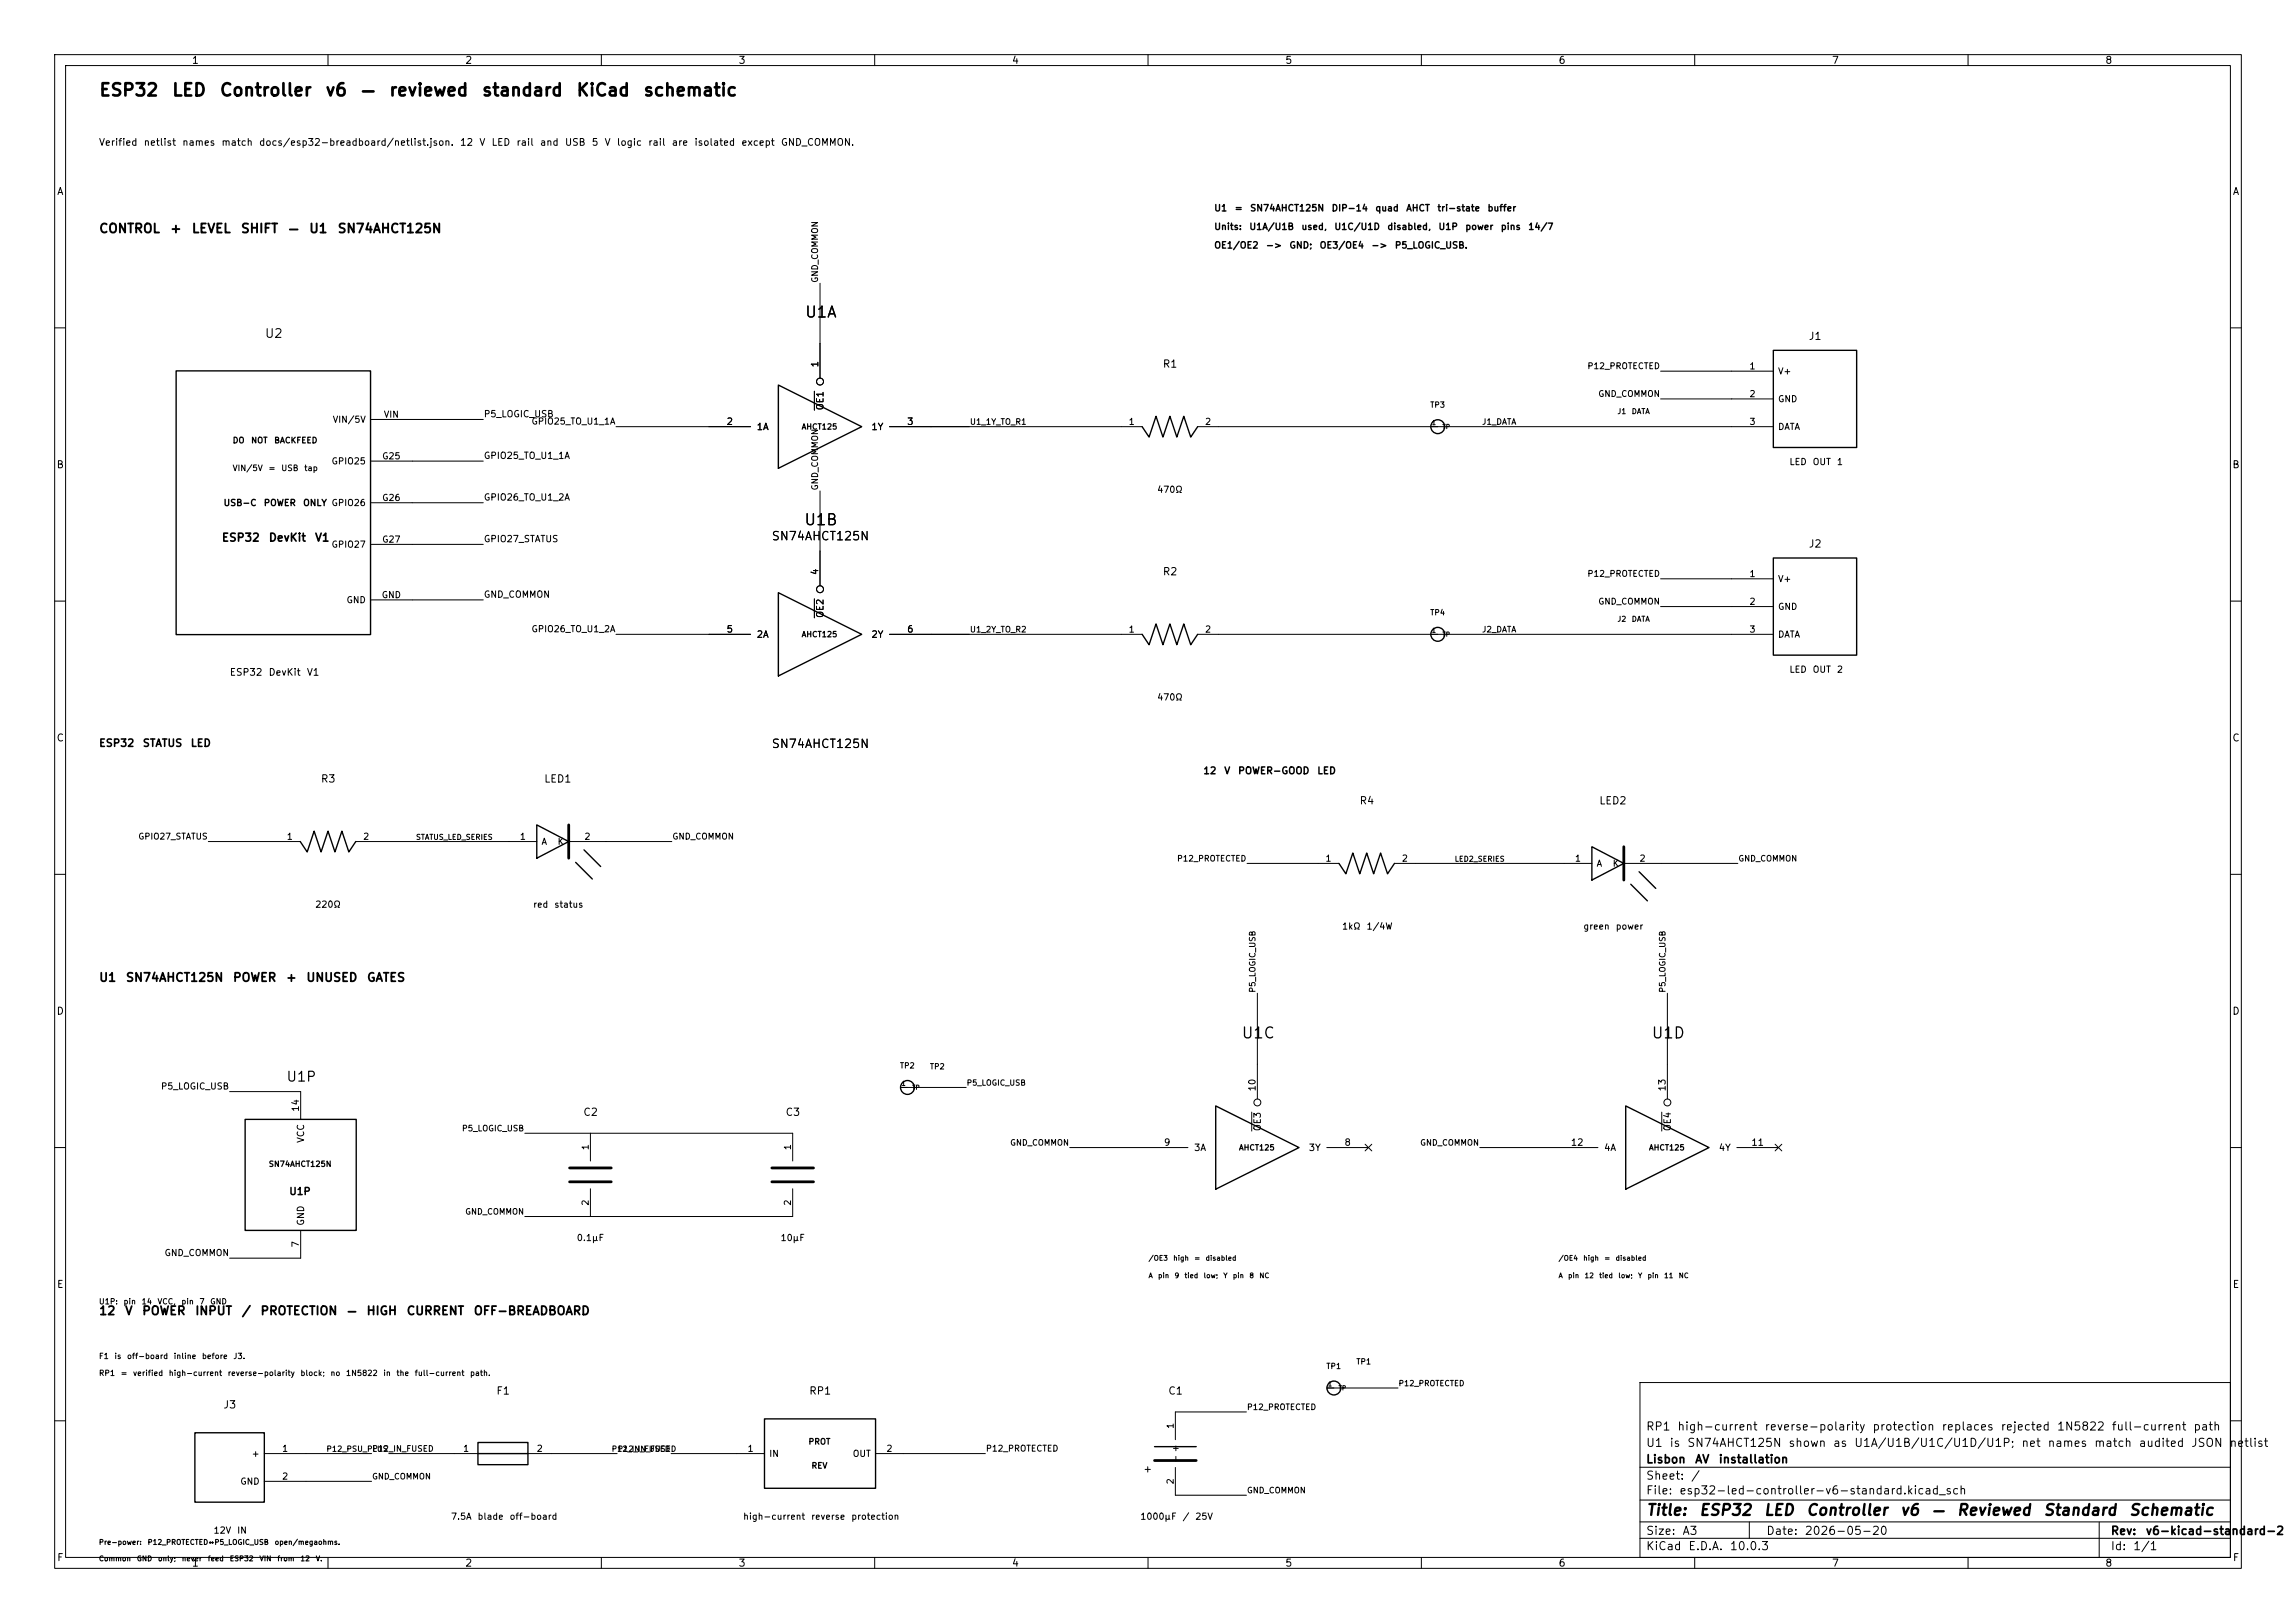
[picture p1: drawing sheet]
<svg xmlns="http://www.w3.org/2000/svg" width="420mm" height="297mm" viewBox="0 0 420 297" stroke-linecap="round" stroke-linejoin="round" font-family="sans-serif">
<defs><g id="words">
<g font-size="2.3">
<text x="18" y="18.2">ESP32</text>
<text x="31.3" y="18.2">LED</text>
<text x="40.1" y="18.2">Controller</text>
<text x="59.4" y="18.2">v6</text>
<text x="65.9" y="18.2">—</text>
<text x="71" y="18.2">reviewed</text>
<text x="88" y="18.2">standard</text>
<text x="105.3" y="18.2">KiCad</text>
<text x="117.6" y="18.2">schematic</text>
</g>
<g font-size="2">
<text x="147.1" y="58.6">U1A</text>
<text x="147" y="96.6">U1B</text>
<text x="227" y="190.5">U1C</text>
<text x="302" y="190.5">U1D</text>
<text x="301" y="277.8">Title:</text>
<text x="310.7" y="277.8">ESP32</text>
<text x="322.5" y="277.8">LED</text>
<text x="330.3" y="277.8">Controller</text>
<text x="347.4" y="277.8">v6</text>
<text x="353.2" y="277.8">—</text>
<text x="357.8" y="277.8">Reviewed</text>
<text x="373.6" y="277.8">Standard</text>
<text x="389.3" y="277.8">Schematic</text>
</g>
<text font-size="1.8" x="52.3" y="198.4">U1P</text>
<g font-size="1.6">
<text x="18" y="43">CONTROL</text>
<text x="31" y="43">+</text>
<text x="35" y="43">LEVEL</text>
<text x="43.9" y="43">SHIFT</text>
<text x="52.6" y="43">—</text>
<text x="56.4" y="43">U1</text>
<text x="61.6" y="43">SN74AHCT125N</text>
<text x="48.3" y="62.2">U2</text>
</g>
<g font-size="1.5">
<text x="141" y="99.3">SN74AHCT125N</text>
<text x="141" y="137.3">SN74AHCT125N</text>
<text x="18" y="180">U1</text>
<text x="22.9" y="180">SN74AHCT125N</text>
<text x="42.5" y="180">POWER</text>
<text x="52.2" y="180">+</text>
<text x="55.9" y="180">UNUSED</text>
<text x="67" y="180">GATES</text>
<text x="18" y="241">12</text>
<text x="22.8" y="241">V</text>
<text x="25.9" y="241">POWER</text>
<text x="35.6" y="241">INPUT</text>
<text x="44.1" y="241">/</text>
<text x="47.5" y="241">PROTECTION</text>
<text x="63.3" y="241">—</text>
<text x="66.9" y="241">HIGH</text>
<text x="74.3" y="241">CURRENT</text>
<text x="86.5" y="241">OFF-BREADBOARD</text>
<text x="301" y="262.1">RP1</text>
<text x="306.7" y="262.1">high-current</text>
<text x="322.7" y="262.1">reverse-polarity</text>
<text x="342.4" y="262.1">protection</text>
<text x="355" y="262.1">replaces</text>
<text x="365.8" y="262.1">rejected</text>
<text x="376.1" y="262.1">1N5822</text>
<text x="386.2" y="262.1">full-current</text>
<text x="401.1" y="262.1">path</text>
<text x="301" y="268.1">Lisbon</text>
<text x="301" y="265.1">U1</text>
<text x="305.3" y="265.1">is</text>
<text x="308.5" y="265.1">SN74AHCT125N</text>
<text x="309.9" y="268.1">AV</text>
<text x="314.3" y="268.1">installation</text>
<text x="327" y="265.1">shown</text>
<text x="335.2" y="265.1">as</text>
<text x="339.1" y="265.1">U1A/U1B/U1C/U1D/U1P;</text>
<text x="369.6" y="265.1">net</text>
<text x="374.4" y="265.1">names</text>
<text x="383" y="265.1">match</text>
<text x="391.1" y="265.1">audited</text>
<text x="400.7" y="265.1">JSON</text>
<text x="407.7" y="265.1">netlist</text>
<text x="301" y="273.8">File:</text>
<text x="301" y="271.1">Sheet:</text>
<text x="307.1" y="273.8">esp32-led-controller-v6-standard.kicad_sch</text>
<text x="309.2" y="271.1">/</text>
<text x="301" y="281.2">Size:</text>
<text x="307.6" y="281.2">A3</text>
<text x="323" y="281.2">Date:</text>
<text x="330" y="281.2">2026-05-20</text>
<text x="386" y="281.2">Rev:</text>
<text x="392.4" y="281.2">v6-kicad-standard-2</text>
<text x="301" y="284">KiCad</text>
<text x="308.7" y="284">E.D.A.</text>
<text x="316.3" y="284">10.0.3</text>
<text x="386" y="284">Id:</text>
<text x="390.1" y="284">1/1</text>
</g>
<g font-size="1.4">
<text x="40.5" y="99.5">ESP32</text>
<text x="49" y="99.5">DevKit</text>
<text x="57.5" y="99.5">V1</text>
</g>
<g font-size="1.3">
<text x="35" y="12">1</text>
<text x="85" y="12">2</text>
<text x="135" y="12">3</text>
<text x="185" y="12">4</text>
<text x="235" y="12">5</text>
<text x="285" y="12">6</text>
<text x="335" y="12">7</text>
<text x="385" y="12">8</text>
<text x="18" y="27">Verified</text>
<text x="26.2" y="27">netlist</text>
<text x="33.2" y="27">names</text>
<text x="40.4" y="27">match</text>
<text x="47.3" y="27">docs/esp32-breadboard/netlist.json.</text>
<text x="84" y="27">12</text>
<text x="87.6" y="27">V</text>
<text x="89.8" y="27">LED</text>
<text x="94.4" y="27">rail</text>
<text x="98.7" y="27">and</text>
<text x="103.2" y="27">USB</text>
<text x="108.1" y="27">5</text>
<text x="110.5" y="27">V</text>
<text x="112.7" y="27">logic</text>
<text x="118.5" y="27">rail</text>
<text x="122.8" y="27">are</text>
<text x="126.9" y="27">isolated</text>
<text x="135.5" y="27">except</text>
<text x="142.7" y="27">GND_COMMON.</text>
<text x="10.3" y="36">A</text>
<text x="408.3" y="36">A</text>
<text x="330.7" y="62.5">J1</text>
<text x="212.6" y="67.6">R1</text>
<text x="10.3" y="86">B</text>
<text x="408.2" y="86">B</text>
<text x="330.7" y="100.5">J2</text>
<text x="212.6" y="105.6">R2</text>
<text x="41.9" y="124">ESP32</text>
<text x="49" y="124">DevKit</text>
<text x="56" y="124">V1</text>
<text x="10.3" y="136">C</text>
<text x="18" y="137">ESP32</text>
<text x="26" y="137">STATUS</text>
<text x="34.8" y="137">LED</text>
<text x="408.2" y="136">C</text>
<text x="58.6" y="143.5">R3</text>
<text x="99.4" y="143.5">LED1</text>
<text x="220" y="142">12</text>
<text x="223.8" y="142">V</text>
<text x="226.4" y="142">POWER-GOOD</text>
<text x="240.8" y="142">LED</text>
<text x="248.6" y="147.5">R4</text>
<text x="292.4" y="147.5">LED2</text>
<text x="10.3" y="186">D</text>
<text x="408.2" y="186">D</text>
<text x="106.6" y="204.5">C2</text>
<text x="143.6" y="204.5">C3</text>
<text x="52.8" y="219">U1P</text>
<text x="10.3" y="236">E</text>
<text x="408.3" y="236">E</text>
<text x="90.7" y="255.5">F1</text>
<text x="147.9" y="255.5">RP1</text>
<text x="213.6" y="255.5">C1</text>
<text x="40.7" y="258.1">J3</text>
<text x="209" y="269.8">+</text>
<text x="10.3" y="286">F</text>
<text x="35" y="287">1</text>
<text x="85" y="287">2</text>
<text x="135" y="287">3</text>
<text x="185" y="287">4</text>
<text x="235" y="287">5</text>
<text x="285" y="287">6</text>
<text x="335" y="287">7</text>
<text x="385" y="287">8</text>
<text x="408.3" y="286">F</text>
</g>
<g font-size="1.2">
<text x="222" y="39">U1</text>
<text x="225.7" y="39">=</text>
<text x="228.6" y="39">SN74AHCT125N</text>
<text x="243.5" y="39">DIP-14</text>
<text x="251.5" y="39">quad</text>
<text x="257.1" y="39">AHCT</text>
<text x="262.8" y="39">tri-state</text>
<text x="272" y="39">buffer</text>
<text x="222" y="42.4">Units:</text>
<text x="222" y="45.8">OE1/OE2</text>
<text x="228.4" y="42.4">U1A/U1B</text>
<text x="231.5" y="45.8">-&gt;</text>
<text x="235.8" y="45.8">GND;</text>
<text x="237.9" y="42.4">used,</text>
<text x="241.3" y="45.8">OE3/OE4</text>
<text x="244" y="42.4">U1C/U1D</text>
<text x="250.7" y="45.8">-&gt;</text>
<text x="253.7" y="42.4">disabled,</text>
<text x="255" y="45.8">P5_LOGIC_USB.</text>
<text x="263" y="42.4">U1P</text>
<text x="267.9" y="42.4">power</text>
<text x="274.4" y="42.4">pins</text>
<text x="279.4" y="42.4">14/7</text>
<text x="150" y="67.3" transform="rotate(-90 150 67.3)">1</text>
<text x="319.9" y="67.9">1</text>
<text x="325.1" y="68.8">V+</text>
<text x="60.8" y="77.6">VIN/5V</text>
<text x="70.1" y="76.7">VIN</text>
<text x="88.4" y="76.6">P5_LOGIC_USB</text>
<text x="97.1" y="78">GPIO25_TO_U1_1A</text>
<text x="150.9" y="75.2" transform="rotate(-90 150.9 75.2)">OE1</text>
<text x="319.9" y="73">2</text>
<text x="325.1" y="73.9">GND</text>
<text x="132.8" y="78">2</text>
<text x="138.3" y="79">1A</text>
<text x="159.3" y="79">1Y</text>
<text x="165.8" y="78">3</text>
<text x="206.4" y="78">1</text>
<text x="220.3" y="78">2</text>
<text x="319.9" y="78">3</text>
<text x="325.1" y="79">DATA</text>
<text x="60.5" y="85.3">GPIO25</text>
<text x="69.8" y="84.3">G25</text>
<text x="88.4" y="84.3">GPIO25_TO_U1_1A</text>
<text x="327.2" y="85.4">LED</text>
<text x="331.5" y="85.4">OUT</text>
<text x="335.9" y="85.4">1</text>
<text x="40.8" y="92.9">USB-C</text>
<text x="48.1" y="92.9">POWER</text>
<text x="55.3" y="92.9">ONLY GPIO26</text>
<text x="69.8" y="92">G26</text>
<text x="88.4" y="91.9">GPIO26_TO_U1_2A</text>
<text x="211.6" y="90.5">470Ω</text>
<text x="60.5" y="100.5">GPIO27</text>
<text x="69.8" y="99.6">G27</text>
<text x="88.4" y="99.5">GPIO27_STATUS</text>
<text x="150" y="105.3" transform="rotate(-90 150 105.3)">4</text>
<text x="319.9" y="105.9">1</text>
<text x="325.1" y="106.8">V+</text>
<text x="63.3" y="110.7">GND</text>
<text x="69.7" y="109.7">GND</text>
<text x="88.4" y="109.7">GND_COMMON</text>
<text x="150.9" y="113.2" transform="rotate(-90 150.9 113.2)">OE2</text>
<text x="319.9" y="111">2</text>
<text x="325.1" y="111.9">GND</text>
<text x="97.1" y="116">GPIO26_TO_U1_2A</text>
<text x="132.8" y="116">5</text>
<text x="138.3" y="117">2A</text>
<text x="159.3" y="117">2Y</text>
<text x="165.8" y="116">6</text>
<text x="206.4" y="116">1</text>
<text x="220.3" y="116">2</text>
<text x="319.9" y="116">3</text>
<text x="325.1" y="117">DATA</text>
<text x="327.2" y="123.4">LED</text>
<text x="331.5" y="123.4">OUT</text>
<text x="335.9" y="123.4">2</text>
<text x="211.6" y="128.5">470Ω</text>
<text x="52.4" y="154">1</text>
<text x="66.3" y="154">2</text>
<text x="95" y="154">1</text>
<text x="99" y="154.9">A</text>
<text x="101.9" y="154.9">K</text>
<text x="106.8" y="154">2</text>
<text x="242.4" y="158">1</text>
<text x="256.3" y="158">2</text>
<text x="288" y="158">1</text>
<text x="292" y="158.9">A</text>
<text x="294.9" y="158.9">K</text>
<text x="299.8" y="158">2</text>
<text x="57.6" y="166.4">220Ω</text>
<text x="97.4" y="166.4">red</text>
<text x="101.3" y="166.4">status</text>
<text x="245.4" y="170.4">1kΩ</text>
<text x="249.9" y="170.4">1/4W</text>
<text x="289.5" y="170.4">green</text>
<text x="295.4" y="170.4">power</text>
<text x="29.3" y="199.7">P5_LOGIC_USB</text>
<text x="55" y="203.6" transform="rotate(-90 55 203.6)">14</text>
<text x="230" y="199.8" transform="rotate(-90 230 199.8)">10</text>
<text x="305" y="199.8" transform="rotate(-90 305 199.8)">13</text>
<text x="55.9" y="209.2" transform="rotate(-90 55.9 209.2)">VCC</text>
<text x="212.8" y="210">9</text>
<text x="230.9" y="207.1" transform="rotate(-90 230.9 207.1)">OE3</text>
<text x="245.8" y="210">8</text>
<text x="287.2" y="210">12</text>
<text x="305.9" y="207.1" transform="rotate(-90 305.9 207.1)">OE4</text>
<text x="320.3" y="210">11</text>
<text x="108" y="210.6" transform="rotate(-90 108 210.6)">1</text>
<text x="145" y="210.6" transform="rotate(-90 145 210.6)">1</text>
<text x="218.3" y="210.9">3A</text>
<text x="239.3" y="210.9">3Y</text>
<text x="293.3" y="210.9">4A</text>
<text x="314.3" y="210.9">4Y</text>
<text x="108" y="220.7" transform="rotate(-90 108 220.7)">2</text>
<text x="145" y="220.7" transform="rotate(-90 145 220.7)">2</text>
<text x="55.9" y="224.4" transform="rotate(-90 55.9 224.4)">GND</text>
<text x="105.4" y="227.4">0.1µF</text>
<text x="142.7" y="227.4">10µF</text>
<text x="30" y="230.1">GND_COMMON</text>
<text x="55" y="228.4" transform="rotate(-90 55 228.4)">7</text>
<text x="215" y="261.6" transform="rotate(-90 215 261.6)">1</text>
<text x="45.9" y="266.9">+</text>
<text x="51.5" y="266">1</text>
<text x="84.6" y="266">1</text>
<text x="98.1" y="266">2</text>
<text x="136.6" y="266">1</text>
<text x="140.6" y="266.9">IN</text>
<text x="155.9" y="266.9">OUT</text>
<text x="162" y="266">2</text>
<text x="215.9" y="267.8" transform="rotate(-90 215.9 267.8)">- +</text>
<text x="43.9" y="272">GND</text>
<text x="51.5" y="271">2</text>
<text x="215" y="271.7" transform="rotate(-90 215 271.7)">2</text>
<text x="39" y="280.9">12V</text>
<text x="43.3" y="280.9">IN</text>
<text x="82.4" y="278.4">7.5A</text>
<text x="87.3" y="278.4">blade</text>
<text x="93.1" y="278.4">off-board</text>
<text x="135.8" y="278.4">high-current</text>
<text x="148.3" y="278.4">reverse</text>
<text x="155.6" y="278.4">protection</text>
<text x="208.5" y="278.4">1000µF</text>
<text x="216.2" y="278.4">/</text>
<text x="218.5" y="278.4">25V</text>
</g>
<g font-size="1.1">
<text x="149.9" y="51.8" transform="rotate(-90 149.9 51.8)">GND_COMMON</text>
<text x="290.3" y="67.8">P12_PROTECTED</text>
<text x="177.3" y="78">U1_1Y_TO_R1</text>
<text x="271" y="78">J1_DATA</text>
<text x="292.3" y="72.9">GND_COMMON</text>
<text x="42.5" y="81.4">DO</text>
<text x="45.8" y="81.4">NOT</text>
<text x="50.1" y="81.4">BACKFEED</text>
<text x="42.5" y="86.5">VIN/5V</text>
<text x="49" y="86.5">=</text>
<text x="51.3" y="86.5">USB</text>
<text x="55.5" y="86.5">tap</text>
<text x="149.9" y="89.8" transform="rotate(-90 149.9 89.8)">GND_COMMON</text>
<text x="290.3" y="105.8">P12_PROTECTED</text>
<text x="292.3" y="110.9">GND_COMMON</text>
<text x="177.3" y="116">U1_2Y_TO_R2</text>
<text x="271" y="116">J2_DATA</text>
<text x="25.2" y="153.9">GPIO27_STATUS</text>
<text x="122.9" y="153.9">GND_COMMON</text>
<text x="215.2" y="157.9">P12_PROTECTED</text>
<text x="317.9" y="157.9">GND_COMMON</text>
<text x="229.9" y="181.8" transform="rotate(-90 229.9 181.8)">P5_LOGIC_USB</text>
<text x="304.9" y="181.8" transform="rotate(-90 304.9 181.8)">P5_LOGIC_USB</text>
<text x="84.4" y="207.3">P5_LOGIC_USB</text>
<text x="184.7" y="209.9">GND_COMMON</text>
<text x="259.7" y="209.9">GND_COMMON</text>
<text x="85" y="222.5">GND_COMMON</text>
<text x="228" y="258.3">P12_PROTECTED</text>
<text x="68" y="265.9">P12_IN_FUSED</text>
<text x="147.8" y="264.6">PROT</text>
<text x="148.3" y="269">REV</text>
<text x="180.2" y="265.9">P12_PROTECTED</text>
<text x="68" y="271">GND_COMMON</text>
<text x="228" y="273.5">GND_COMMON</text>
</g>
<g font-size="1">
<text x="261.5" y="74.8">TP3</text>
<text x="295.8" y="76">J1</text>
<text x="298.4" y="76">DATA</text>
<text x="146.5" y="78.8">AHCT125</text>
<text x="261.5" y="112.8">TP4</text>
<text x="146.5" y="116.8">AHCT125</text>
<text x="295.8" y="114">J2</text>
<text x="298.4" y="114">DATA</text>
<text x="76" y="153.9">STATUS_LED_SERIES</text>
<text x="266" y="157.9">LED2_SERIES</text>
<text x="164.5" y="195.8">TP2</text>
<text x="170" y="195.9">TP2</text>
<text x="176.7" y="198.9">P5_LOGIC_USB</text>
<text x="49.1" y="213.8">SN74AHCT125N</text>
<text x="226.5" y="210.8">AHCT125</text>
<text x="301.5" y="210.8">AHCT125</text>
<text x="18" y="238.9">U1P:</text>
<text x="22.5" y="238.9">pin</text>
<text x="25.8" y="238.9">14</text>
<text x="28.7" y="238.9">VCC,</text>
<text x="33.1" y="238.9">pin</text>
<text x="36.4" y="238.9">7</text>
<text x="38.4" y="238.9">GND</text>
<text x="18" y="248.9">F1</text>
<text x="20.8" y="248.9">is</text>
<text x="23.1" y="248.9">off-board</text>
<text x="31.7" y="248.9">inline</text>
<text x="36.8" y="248.9">before</text>
<text x="42.6" y="248.9">J3.</text>
<text x="242.5" y="250.8">TP1</text>
<text x="248" y="249.9">TP1</text>
<text x="18" y="252">RP1</text>
<text x="22" y="252">=</text>
<text x="24.2" y="252">verified</text>
<text x="30.8" y="252">high-current</text>
<text x="41.6" y="252">reverse-polarity</text>
<text x="54.9" y="252">block;</text>
<text x="60.4" y="252">no</text>
<text x="63.2" y="252">1N5822</text>
<text x="70" y="252">in</text>
<text x="72.4" y="252">the</text>
<text x="75.8" y="252">full-current</text>
<text x="85.9" y="252">path.</text>
<text x="255.7" y="253.9">P12_PROTECTED</text>
<text x="59.6" y="265.9">P12_PSU_PLUS</text>
<text x="111.8" y="265.9">P12_IN_FUSED</text>
</g>
<g font-size=".9">
<text x="210" y="230.9">/OE3</text>
<text x="214.5" y="230.9">high</text>
<text x="218.4" y="230.9">=</text>
<text x="220.4" y="230.9">disabled</text>
<text x="285" y="230.9">/OE4</text>
<text x="289.5" y="230.9">high</text>
<text x="293.4" y="230.9">=</text>
<text x="295.4" y="230.9">disabled</text>
<text x="210" y="234.1">A</text>
<text x="211.7" y="234.1">pin</text>
<text x="214.8" y="234.1">9</text>
<text x="216.6" y="234.1">tied</text>
<text x="220.1" y="234.1">low;</text>
<text x="223.7" y="234.1">Y</text>
<text x="225.4" y="234.1">pin</text>
<text x="228.4" y="234.1">8</text>
<text x="230.3" y="234.1">NC</text>
<text x="285" y="234.1">A</text>
<text x="286.7" y="234.1">pin</text>
<text x="289.8" y="234.1">12</text>
<text x="292.4" y="234.1">tied</text>
<text x="295.9" y="234.1">low;</text>
<text x="299.5" y="234.1">Y</text>
<text x="301.3" y="234.1">pin</text>
<text x="304.3" y="234.1">11</text>
<text x="307" y="234.1">NC</text>
<text x="18" y="282.9">Pre-power:</text>
<text x="18" y="285.9">Common</text>
<text x="24.9" y="285.9">GND</text>
<text x="26.9" y="282.9">P12_PROTECTED↔P5_LOGIC_USB</text>
<text x="28.8" y="285.9">only;</text>
<text x="33.2" y="285.9">never</text>
<text x="37.9" y="285.9">feed</text>
<text x="41.9" y="285.9">ESP32</text>
<text x="47.4" y="285.9">VIN</text>
<text x="50.1" y="282.9">open/megaohms.</text>
<text x="50.6" y="285.9">from</text>
<text x="54.9" y="285.9">12</text>
<text x="57.7" y="285.9">V.</text>
</g>
<g font-size=".8">
<text x="261.8" y="78">1</text>
<text x="263.8" y="78.7">TP</text>
<text x="261.8" y="116">1</text>
<text x="263.8" y="116.7">TP</text>
<text x="164.8" y="198.9">1</text>
<text x="166.8" y="199.6">TP</text>
<text x="242.8" y="253.9">1</text>
<text x="244.8" y="254.6">TP</text>
</g>
</g></defs>
<g fill="none" stroke="#000" stroke-width=".18">
<path d="M10 10h400v277h-400zM12 12h396v273h-396zM60 10v2M110 10v2M160 10v2M210 10v2M260 10v2M310 10v2M360 10v2M150 51.8v17.4M10 60h2M67.8 76.8h20.6"/>
<path d="M112.7 78.1h24.6M149 71.6v3.5M162.7 78.1h46.2M219.1 78.1h105.3M303.8 67.9h20.6M303.8 73h20.6M408 60h2M67.8 84.4h20.6M67.8 92h20.6M67.8 99.6h20.6M150 89.8v17.4M10 110h2"/>
<path d="M67.8 109.8h20.6M112.7 116.1h24.6M149 109.6v3.5M162.7 116.1h46.2M219.1 116.1h105.3M303.8 105.9h20.6M303.8 111h20.6M408 110h2M10 160h2M38.1 154h16.8M65.1 154h33.1M104 154h18.9"/>
<path d="M228.1 158h16.8M255.1 158h36.1M297 158h20.9M408 160h2M42 199.8h13v5M164.7 199h12M230 181.8v19.3M305 181.8v19.3M10 210h2M96 207.4h49v5.1M108 207.4v5.1M108 217.5v5.1"/>
<path d="M145 217.5v5.1h-49M195.7 210h21.6M229 203.5v3.5M242.7 210h7.6M249.7 209.4l1.2 1.2M250.9 209.4l-1.2 1.2M270.7 210h21.6M304 203.5v3.5M317.7 210h7.6M324.7 209.4l1.2 1.2M325.9 209.4l-1.2 1.2M408 210h2"/>
<path d="M55 225.2v5h-13M228 258.4h-13v5.1M242.7 254h13M300 253h108v32h-108zM10 260h2M48.4 266h19.6M48.4 271.1h19.6M71.1 266h16.3M96.6 266h16.3M122.8 266h17M160.2 266h20M215 268.5v5.1h13"/>
<path d="M300 278.5h108M300 274.5h108M300 268.5h108M320 278.5v3M384 278.5v6.5M408 260h2M60 285v2M110 285v2M160 285v2M210 285v2M260 285v2M300 281.5h108"/>
<path d="M310 285v2M360 285v2"/>
<circle cx="150" cy="69.8" r=".63"/>
<circle cx="150" cy="107.8" r=".63"/>
<circle cx="230" cy="201.7" r=".63"/>
<circle cx="305" cy="201.7" r=".63"/>
</g>
<g fill="none" stroke="#000" stroke-width=".25">
<path d="M32.2 67.9h35.6v48.2h-35.6zM142.4 70.5l15.2 7.6-15.2 7.6zM208.9 78.1l1.3 1.9 1.3-3.8 1.2 3.8 1.3-3.8 1.3 3.8 1.2-3.8 1.3 3.8 1.3-1.9M324.4 64.1h15.2v17.8h-15.2zM142.4 108.5l15.2 7.6-15.2 7.6zM208.9 116.1l1.3 1.9 1.3-3.8 1.2 3.8 1.3-3.8 1.3 3.8 1.2-3.8 1.3 3.8 1.3-1.9M324.4 102.1h15.2v17.8h-15.2zM54.9 154l1.3 1.9 1.3-3.8 1.2 3.8 1.3-3.8 1.3 3.8 1.2-3.8 1.3 3.8 1.3-1.9M98.2 151l5.8 3-5.8 3zM105.3 157.8l3 3.1M106.8 155.5l3.1 3.1M244.9 158l1.3 1.9 1.3-3.8 1.2 3.8 1.3-3.8 1.3 3.8 1.2-3.8 1.3 3.8 1.3-1.9"/>
<path d="M291.2 155l5.8 3-5.8 3zM299.8 159.5l3.1 3.1M298.3 161.8l3.1 3.1M44.8 204.8h20.4v20.4h-20.4zM222.4 202.4l15.2 7.6-15.2 7.6zM297.4 202.4l15.2 7.6-15.2 7.6zM139.8 259.7h20.4v12.7h-20.4zM35.6 262.2h12.7v12.7h-12.7zM87.4 266h9.2M87.4 264h9.2v4h-9.2zM211.2 264.7h7.6"/>
<circle cx="263" cy="78.1" r="1.27"/>
<circle cx="263" cy="116.1" r="1.27"/>
<circle cx="166" cy="199" r="1.27"/>
<circle cx="244" cy="254" r="1.27"/>
</g>
<path d="M104 151v6M297 155v6M104.2 213.7h7.6M104.2 216.3h7.6M141.2 213.7h7.6M141.2 216.3h7.6M211.2 267.3h7.6" fill="none" stroke="#000" stroke-width=".51"/>
<use href="#words"/>
</svg>
